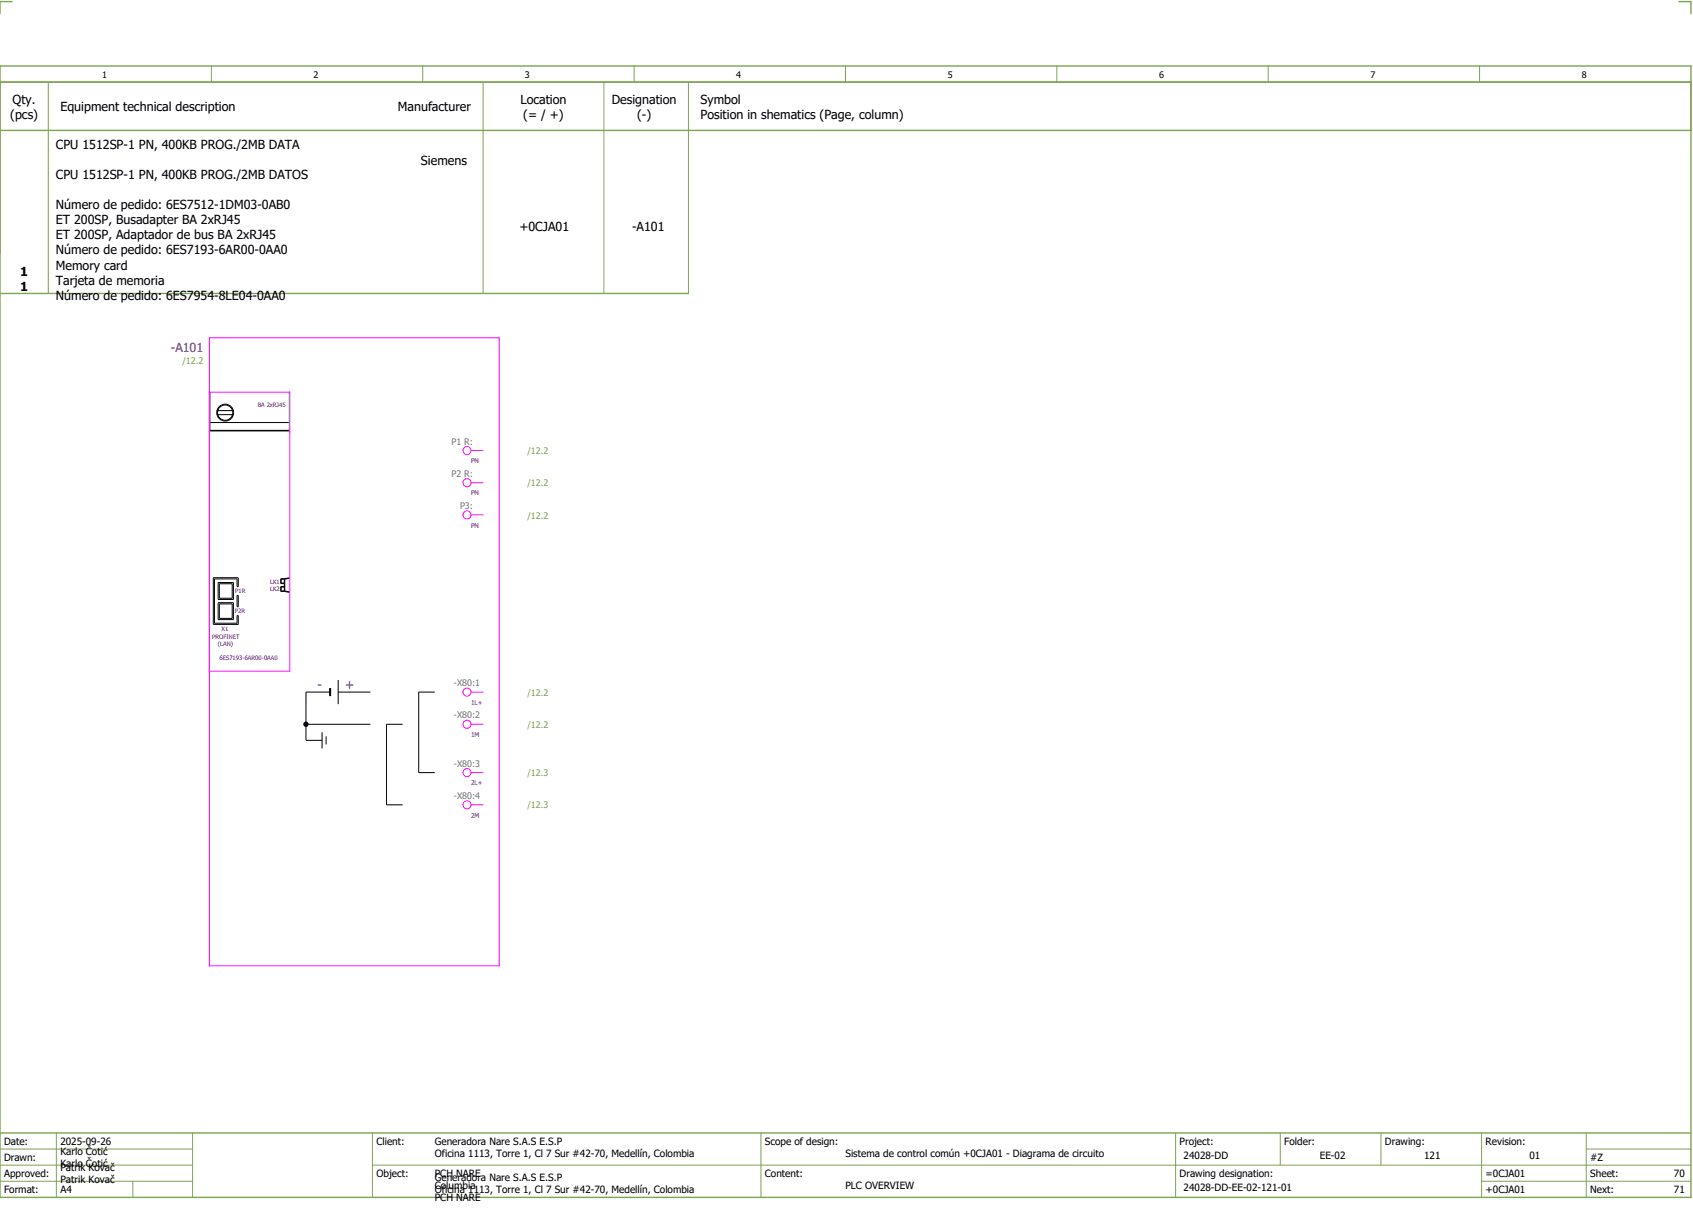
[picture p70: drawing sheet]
<svg xmlns="http://www.w3.org/2000/svg" width="421mm" height="301mm" viewBox="0 0 421 301" stroke-linecap="round" stroke-linejoin="round" font-family="sans-serif">
<defs><g id="words">
<g font-size="3.1">
<text x="2.5" y="29.5">(pcs)</text>
<text x="3.1" y="25.8">Qty.</text>
<text x="15" y="27.6">Equipment technical description</text>
<text x="98.8" y="27.6">Manufacturer</text>
<text x="129.3" y="25.8">Location</text>
<text x="130" y="29.5">(= / +)</text>
<text x="152" y="25.8">Designation</text>
<text x="158.2" y="29.5">(-)</text>
<text x="174" y="25.8">Symbol</text>
<text x="174" y="29.5">Position in shematics (Page, column)</text>
<text x="13.9" y="37">CPU 1512SP-1 PN, 400KB PROG./2MB DATA</text>
<text x="104.6" y="41">Siemens</text>
<text x="13.9" y="44.5">CPU 1512SP-1 PN, 400KB PROG./2MB DATOS</text>
<text x="13.9" y="52">Número de pedido: 6ES7512-1DM03-0AB0</text>
<text x="13.9" y="55.7">ET 200SP, Busadapter BA 2xRJ45</text>
<text x="13.9" y="59.5">ET 200SP, Adaptador de bus BA 2xRJ45</text>
<text x="129" y="57.3">+0CJA01</text>
<text x="157" y="57.3">-A101</text>
<text x="13.9" y="63.2">Número de pedido: 6ES7193-6AR00-0AA0</text>
<text x="5" y="68.5">1</text>
<text x="13.9" y="67">Memory card</text>
<text x="13.9" y="70.7">Tarjeta de memoria</text>
<text x="5" y="72.3">1</text>
<text x="13.9" y="74.5">Número de pedido: 6ES7954-8LE04-0AA0</text>
</g>
<g font-size="3.1" fill="#00f">
<text x="42.4" y="87.5">-A101</text>
<text x="78.9" y="171.2">-</text>
<text x="85.7" y="171.2">+</text>
</g>
<g font-size="2.5">
<text x="1" y="284.4">Date:</text>
<text x="15" y="286.9">Karlo Čotić</text>
<text x="15" y="284.4">2025-09-26</text>
<text x="93.5" y="284.4">Client:</text>
<text x="108" y="284.4">Generadora Nare S.A.S E.S.P</text>
<text x="108" y="287.4">Oficina 1113, Torre 1, Cl 7 Sur #42-70, Medellín, Colombia</text>
<text x="190" y="284.4">Scope of design:</text>
<text x="210" y="287.4">Sistema de control común +0CJA01 - Diagrama de circuito</text>
<text x="293" y="284.4">Project:</text>
<text x="294" y="287.9">24028-DD</text>
<text x="319" y="284.4">Folder:</text>
<text x="327.8" y="287.9">EE-02</text>
<text x="344" y="284.4">Drawing:</text>
<text x="353.7" y="287.9">121</text>
<text x="369" y="284.4">Revision:</text>
<text x="379.9" y="287.9">01</text>
<text x="1" y="288.4">Drawn:</text>
<text x="1" y="292.4">Approved:</text>
<text x="15" y="289.9">Karlo Čotić</text>
<text x="15" y="290.9">Patrik Kovač</text>
<text x="15" y="293.9">Patrik Kovač</text>
<text x="93.5" y="292.4">Object:</text>
<text x="108" y="293.4">Generadora Nare S.A.S E.S.P</text>
<text x="108" y="292.4">PCH NARE</text>
<text x="190" y="292.4">Content:</text>
<text x="293" y="292.4">Drawing designation:</text>
<text x="369" y="292.4">=0CJA01</text>
<text x="395" y="292.4">Sheet:</text>
<text x="395" y="288.4">#Z</text>
<text x="415.8" y="292.4">70</text>
<text x="1" y="296.4">Format:</text>
<text x="15" y="296.4">A4</text>
<text x="108" y="296.4">Oficina 1113, Torre 1, Cl 7 Sur #42-70, Medellín, Colombia</text>
<text x="108" y="295.4">Columbia</text>
<text x="108" y="298.4">PCH NARE</text>
<text x="210" y="295.4">PLC OVERVIEW</text>
<text x="294" y="295.9">24028-DD-EE-02-121-01</text>
<text x="369" y="296.4">+0CJA01</text>
<text x="395" y="296.4">Next:</text>
<text x="415.8" y="296.4">71</text>
</g>
<g font-size="2.2">
<text x="25.4" y="19.4">1</text>
<text x="77.9" y="19.4">2</text>
<text x="130.4" y="19.4">3</text>
<text x="182.9" y="19.4">4</text>
<text x="235.4" y="19.4">5</text>
<text x="287.9" y="19.4">6</text>
<text x="340.4" y="19.4">7</text>
<text x="392.9" y="19.4">8</text>
</g>
<g font-size="2.2" fill="#7ca552">
<text x="45.3" y="90.4">/12.2</text>
<text x="131" y="112.8">/12.2</text>
<text x="131" y="120.8">/12.2</text>
<text x="131" y="128.8">/12.2</text>
<text x="131" y="172.8">/12.2</text>
<text x="131" y="180.8">/12.2</text>
<text x="131" y="192.8">/12.3</text>
<text x="131" y="200.8">/12.3</text>
</g>
<g font-size="2.2" fill="#767676">
<text x="112.2" y="110.4">P1 R:</text>
<text x="112.2" y="118.4">P2 R:</text>
<text x="114.3" y="126.4">P3:</text>
<text x="112.7" y="170.4">-X80:1</text>
<text x="112.7" y="178.4">-X80:2</text>
<text x="112.7" y="190.4">-X80:3</text>
<text x="112.7" y="198.4">-X80:4</text>
</g>
<g font-size="1.6" fill="#00f">
<text x="117" y="115.1">PN</text>
<text x="117" y="123.1">PN</text>
<text x="117" y="131.1">PN</text>
<text x="117" y="175.1">1L+</text>
<text x="117" y="183.1">1M</text>
<text x="117" y="195.1">2L+</text>
<text x="117" y="203.1">2M</text>
</g>
<g font-size="1.5" fill="#00f">
<text x="64" y="101.1">BA 2xRJ45</text>
<text x="58.4" y="147.3">P1R</text>
<text x="67.1" y="145">LK1</text>
<text x="67.1" y="146.8">LK2</text>
<text x="58.4" y="152.3">P2R</text>
<text x="52.7" y="158.6">PROFINET</text>
<text x="54.1" y="160.4">(LAN)</text>
<text x="55" y="156.8">X1</text>
<text x="54.5" y="163.9">6ES7193-6AR00-0AA0</text>
</g>
</g></defs>
<path d="M0 16.4h420v281h-420zM3 .4h-3v3M417 .4h3v3M0 20.4h420M0 32.4h420M0 72.9h171M0 281.4h420" fill="none" stroke="#7ca552" stroke-width=".35"/>
<g fill="none" stroke="#7ca552" stroke-width=".25">
<path d="M52.5 16.4v4M105 16.4v4M157.5 16.4v4M210 16.4v4M262.5 16.4v4M315 16.4v4M367.5 16.4v4M12 20.4v52.5M120 20.4v52.5M150 20.4v52.5M171 20.4v52.5M0 285.4h47.8"/>
<path d="M0 293.4h47.8M14 281.4v16M33 293.4v4M47.8 281.4v16M47.8 289.4h-47.8M92.5 281.4v16M92.5 289.4h327.5M189 281.4v16M292 281.4v15.8M318 281.4v8M343 281.4v8M368 281.4v15.8"/>
<path d="M368 293.4h52M394 285.4h26M394 281.4v15.8"/>
</g>
<g fill="none" stroke="#000" stroke-width=".25">
<path d="M52.3 97.5h.1M52.3 97.5l-.2 .2v9l.2 .2 19.5-.1 .1-9.1-.2-.2M52 107.2l.1-.2h19.6l.3 .3M52.1 105h.1M52.1 105h19.8M52.2 104.9h.1M52.3 104.9h.1M54.1 103h3.7M54.1 102h3.7M71.7 104.9h.1M71.8 104.9h.1M71.9 105h.1"/>
<path d="M53 143.5h6.2v2.2h-.3v-1.9h-5.6v11h5.6v-1.9h.3v2.2h-6.2zM54.2 144.7h3.8v4.2h-3.8zM54.2 149.7h3.8v4.2h-3.8zM54.5 145h3.2v3.6h-3.2zM54.5 150h3.2v3.6h-3.2zM58.9 147.9h.3v2.8h-.3zM69.8 143.8l.8 .1v.9h-.8zM69.8 145.8h.8v.9l-.8 .1zM72 143.5l-2.3 .2v1.2h.9v.8h-.9v1.2l2.3 .2M72 143.6l-1.3 .2v3l1.3 .2M76 179.9h16M82 171.9h-6v12h4"/>
<path d="M84 171.9h8M84 168.9v6M100 179.9h-4v20h4M108 171.9h-4v20h4M80 181.9v4M81 182.9v2"/>
<circle cx="55.9" cy="102.5" r="1.9"/>
<circle cx="55.9" cy="102.5" r="2.1"/>
</g>
<circle cx="76" cy="179.9" r=".67" fill="#000"/>
<path d="M82 170.9v2" fill="none" stroke="#000" stroke-width=".5"/>
<g fill="none" stroke="#f0f" stroke-width=".25">
<path d="M52 83.9h72v156h-72zM52 97.4h20v69.3h-20M117 111.9h3M117 119.9h3M117 127.9h3M117 171.9h3M117 179.9h3M117 191.9h3M117 199.9h3"/>
<circle cx="116" cy="111.9" r="1"/>
<circle cx="116" cy="119.9" r="1"/>
<circle cx="116" cy="127.9" r="1"/>
<circle cx="116" cy="179.9" r="1"/>
<circle cx="116" cy="171.9" r="1"/>
<circle cx="116" cy="199.9" r="1"/>
<circle cx="116" cy="191.9" r="1"/>
</g>
<use href="#words"/>
</svg>
